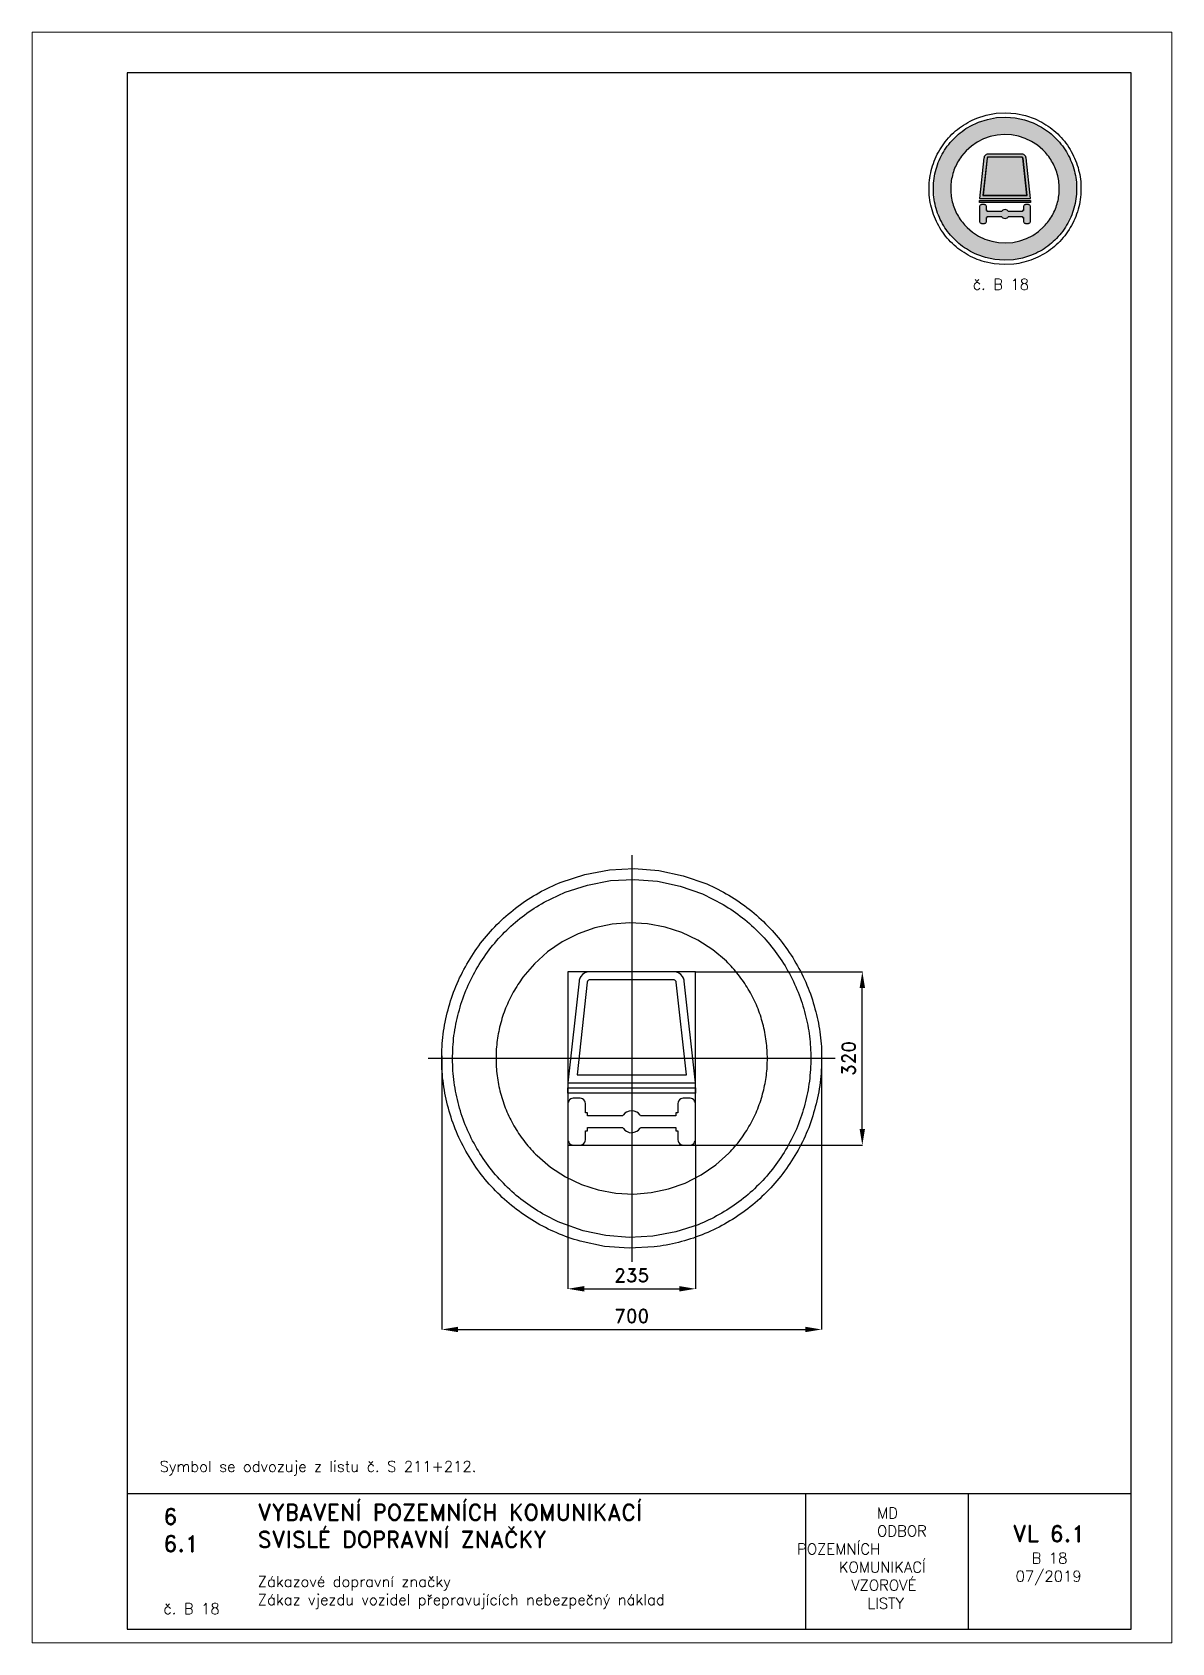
# Paper-space layout 'B 18' of a CAD drawing. Header units: millimetres. Extents: x 0 to 210, y 0 to 297.
# The model-space entities are those that its viewports show. They can reach past a viewport. Long polylines and large blocks are cut down to what shows.
import ezdxf

# ---------------------------------------------------------------- set-up
doc = ezdxf.new("R2010")
doc.units = ezdxf.units.MM
doc.header["$LTSCALE"] = 5
doc.linetypes.add('ČERCHOVANÁX2', pattern=[2, 1, -0.5, 0, -0.5])
doc.linetypes.add('ČÁRKOVANÁX2', pattern=[1.5, 1, -0.5])
for name, color, linetype in [('Kóty', 2, 'Continuous'), ('Rozpiska', 7, 'Continuous'), ('Značka', 7, 'Continuous')]:
    doc.layers.add(name, color=color, linetype=linetype)
doc.layers.add('Rámeček', color=6, linetype='Continuous', plot=False)
doc.styles.get("Standard").update_dxf_attribs({"font": 'romand.shx', "height": 25})
doc.dimstyles.get("Standard").update_dxf_attribs({"dimtxt": 25, "dimasz": 30, "dimexe": 0.18, "dimexo": 0.0625, "dimgap": 12.5, "dimtad": 1, "dimdec": 0, "dimzin": 0, "dimdsep": 46, "dimtxsty": 'Standard', "dimcen": 0.09, "dimadec": 0, "dimazin": 0, "dimtfac": 1, "dimtdec": 0, "dimtofl": 0, "dimtmove": 0, "dimatfit": 3, "dimfxl": 1, "dimtolj": 1, "dimtzin": 0, "dimarcsym": 0})

psp = doc.layouts.new('B 18')

# ---------------------------------------------------------------- texts
at = {"layer": 'Rozpiska', "color": 7, "attachment_point": 1}
for s, width, heights, insert, char_height in [('\\pi8.03909;{\\C6;č. B 18}', 27.9829, [2.67], (165.28, 251.51), 2), ('Symbol se odvozuje z listu č. S 211+212.', 155.5011, [0], (23.48, 33.52), 2), ('6', 149.0422, [0], (24.17, 24.77), 3), ('{\\C6;VYBAVENÍ POZEMNÍCH KOMUNIKACÍ\\P}SVISLÉ DOPRAVNÍ ZNAČKY{\\H1.34524x; }', 149.0422, [0], (41.56, 25.56), 3), ('\\pi14.7414;{\\C6;MD\\P\\pi2.36044;}ODBOR POZEMNÍCH{\\H1.57143x; }\\P\\pi7.69378;KOMUNIKACÍ{\\H1.5x; }\\P\\pi9.97949;{\\C6;VZOROVÉ\\H1.47619x; \\H0.67742x;\\P\\pi12.93187;LISTY\\H1.26984x; }', 33.1018, [0], (140.95, 24.95), 2), ('\\pi1.03113;{\\H1.5x;\\C6;VL 6.1\\P\\pi4.5073;\\H0.66667x;B 18\\H1.66666x; \\H0.6x;\\P\\pi1.5549;07/2019\\H1.80159x; }', 16.0623, [0], (179.66, 21.61), 2), ('6.1', 149.0422, [0], (24.17, 19.78), 3), ('{\\C6;Zákazové dopravní značky\\P}Zákaz vjezdu vozidel přepravujících nebezpečný náklad{\\H1.83333x; }', 149.0422, [0], (41.56, 12.29), 2), ('{\\C6;č. B 18}', 18.3305, [2.67], (24.17, 7.28), 2)]:
    psp.add_mtext_dynamic_manual_height_columns(s, width=width, gutter_width=100, heights=heights, dxfattribs=dict(at, insert=insert, char_height=char_height))

msp = doc.modelspace()

# ---------------------------------------------------------------- blocks, each defined once
blk = doc.blocks.new('*D2')
at = {"layer": 'Defpoints', "color": 0, "transparency": 16777216}
for p in [(-349.9, 4.7), (350, 0.1), (350, -499.8)]:
    blk.add_point(p, dxfattribs=at)
at = {"layer": 'Kóty', "color": 0, "lineweight": -2, "transparency": 16777216}
for p, q in [((-349.9, 4.6), (-349.9, -500)), ((350, 0.1), (350, -500)), ((-319.9, -499.8), (320, -499.8))]:
    blk.add_line(p, q, dxfattribs=at)
at = {"layer": 'Kóty', "color": 0, "transparency": 16777216}
for points in [[(-319.9, -494.8), (-319.9, -504.8), (-349.9, -499.8)], [(320, -494.8), (320, -504.8), (350, -499.8)]]:
    blk.add_solid(points, dxfattribs=at)
at = {"layer": 'Kóty', "color": 0, "transparency": 16777216, "insert": (0.1, -474.8), "char_height": 25, "attachment_point": 5}
blk.add_mtext('\\A1;700', dxfattribs=at)
blk = doc.blocks.new('*D3')
at = {"layer": 'Defpoints', "color": 0, "transparency": 16777216}
for p in [(-117.5, -160), (117.5, -160), (117.5, -424.8)]:
    blk.add_point(p, dxfattribs=at)
at = {"layer": 'Kóty', "color": 0, "lineweight": -2, "transparency": 16777216}
for p, q in [((-117.5, -160.1), (-117.5, -425)), ((117.5, -160.1), (117.5, -425)), ((-87.5, -424.8), (87.5, -424.8))]:
    blk.add_line(p, q, dxfattribs=at)
at = {"layer": 'Kóty', "color": 0, "transparency": 16777216}
for points in [[(-87.5, -419.8), (-87.5, -429.8), (-117.5, -424.8)], [(87.5, -419.8), (87.5, -429.8), (117.5, -424.8)]]:
    blk.add_solid(points, dxfattribs=at)
at = {"layer": 'Kóty', "color": 0, "transparency": 16777216, "insert": (0, -399.8), "char_height": 25, "attachment_point": 5}
blk.add_mtext('\\A1;235', dxfattribs=at)
blk = doc.blocks.new('*D4')
at = {"layer": 'Defpoints', "color": 0, "transparency": 16777216}
for p in [(117.5, 160), (425, 160), (117.5, -160.1)]:
    blk.add_point(p, dxfattribs=at)
at = {"layer": 'Kóty', "color": 0, "lineweight": -2, "transparency": 16777216}
for p, q in [((117.6, 160), (425.2, 160)), ((425, -130.1), (425, 130)), ((117.6, -160.1), (425.2, -160.1))]:
    blk.add_line(p, q, dxfattribs=at)
at = {"layer": 'Kóty', "color": 0, "transparency": 16777216}
for points in [[(420, 130), (430, 130), (425, 160)], [(420, -130.1), (430, -130.1), (425, -160.1)]]:
    blk.add_solid(points, dxfattribs=at)
at = {"layer": 'Kóty', "color": 0, "transparency": 16777216, "insert": (400, 0), "char_height": 25, "attachment_point": 5, "rotation": 90}
blk.add_mtext('\\A1;320', dxfattribs=at)

# ---------------------------------------------------------------- dimensions: what is measured, and where the dimension line sits
at = {"layer": 'Kóty'}
dim = msp.add_linear_dim(base=(425.04, 160), p1=(117.5, -160.06), p2=(117.5, 160), angle=90, dimstyle='Standard', dxfattribs=at)
dim.commit()
dim.dimension.update_dxf_attribs({"geometry": '*D4', "text_midpoint": (400.04, -0.03)})
for base, p1, p2, picture, middle in [((350.05, -499.82), (-349.92, 4.7), (350.05, 0.12), '*D2', (0.06, -474.82)), ((117.5, -424.82), (-117.5, -160), (117.5, -160), '*D3', (0, -399.82))]:
    dim = msp.add_linear_dim(base=base, p1=p1, p2=p2, dimstyle='Standard', dxfattribs=at)
    dim.commit()
    dim.dimension.update_dxf_attribs({"geometry": picture, "text_midpoint": middle})

# ---------------------------------------------------------------- linework, layer by layer
at = {"layer": 'Značka', "color": 6, "linetype": 'ČERCHOVANÁX2', "lineweight": 25, "ltscale": 5}
for p, q in [((0, 375), (0, -375)), ((375, 0), (-375, 0))]:
    msp.add_line(p, q, dxfattribs=at)
at = {"layer": 'Značka', "color": 5}
msp.add_lwpolyline([(350, 0, -0.0016013), (349.99, -2.3), (349.97, -4.6, -0.0321701), (346.49, -50.2, -0.0357289), (336.86, -95, -0.0366785), (321.83, -138.3, -0.0347433), (300.79, -179, -0.0340165), (274.96, -216.8, -0.0344593), (244.23, -250.7, -0.0345657), (209.51, -280.6, -0.0344244), (171.02, -305.4, -0.0344275), (129.75, -325.2, -0.034438), (86.15, -339.2, -0.0344031), (41.16, -347.7), (-4.58, -350), (-50.24, -346.5), (-95, -336.9, -0.0344688), (-138.22, -321.7, -0.0343844), (-178.95, -300.8, -0.0344115), (-216.78, -275, -0.0344629), (-250.71, -244.2, -0.0344102), (-280.56, -209.5, -0.034408), (-305.37, -171, -0.0344258), (-325.22, -129.8, -0.0344016), (-339.23, -86.2, -0.0344119), (-347.72, -41.2, -0.0344177), (-349.97, 4.6, -0.0344187), (-346.53, 50.2, -0.0344262), (-336.86, 95, -0.0344152), (-321.72, 138.2, -0.0343869), (-300.79, 179, -0.0344205), (-274.98, 216.8, -0.0344111), (-244.23, 250.7, -0.0344328), (-209.5, 280.6, -0.0343866), (-171.02, 305.4, -0.034445), (-129.75, 325.2), (-86.15, 339.2), (-41.16, 347.7), (4.58, 350), (50.24, 346.5), (95, 336.9), (138.22, 321.7, -0.0343885), (178.95, 300.8, -0.0343752), (216.77, 275, -0.0344043), (250.71, 244.2, -0.0344091), (280.57, 209.5, -0.0344765), (305.37, 171, -0.034443), (325.2, 129.8, -0.0340856), (339.23, 86.2, -0.0327785), (347.51, 43.4, -0.034262), (350, 0)], format="xyb", dxfattribs=at)
at = {"layer": 'Značka', "color": 1}
for points in [[(330, 0, -0.0016953), (329.99, -2.2), (329.97, -4.3, -0.0321699), (326.69, -47.3, -0.0357264), (317.61, -89.6, -0.036664), (303.44, -130.4, -0.0347489), (283.6, -168.7, -0.0340159), (259.25, -204.4, -0.0344578), (230.27, -236.4, -0.0345691), (197.54, -264.5, -0.0344488), (161.24, -287.9, -0.0343729), (122.33, -306.6), (81.23, -319.8), (38.8, -327.9), (-4.32, -330), (-47.37, -326.7), (-89.58, -317.6), (-130.32, -303.3, -0.0344656), (-168.73, -283.6, -0.0344132), (-204.39, -259.3, -0.0344091), (-236.38, -230.3, -0.0344083), (-264.53, -197.5, -0.0344107), (-287.92, -161.2, -0.0344423), (-306.64, -122.3, -0.0344342), (-319.85, -81.2, -0.0344112), (-327.85, -38.8, -0.0344178), (-329.97, 4.3, -0.0344162), (-326.73, 47.4, -0.0344142), (-317.61, 89.6, -0.0344205), (-303.33, 130.3, -0.0344032), (-283.6, 168.7, -0.0344206), (-259.27, 204.4, -0.0344073), (-230.27, 236.4, -0.0344043), (-197.53, 264.5, -0.0344472), (-161.24, 287.9), (-122.34, 306.6), (-81.23, 319.8), (-38.8, 327.9), (4.32, 330), (47.37, 326.7), (89.58, 317.6), (130.32, 303.3), (168.73, 283.6, -0.0344494), (204.39, 259.3, -0.0344178), (236.38, 230.3, -0.0344095), (264.53, 197.5, -0.0344689), (287.92, 161.2, -0.0344394), (306.62, 122.3, -0.0340753), (319.85, 81.2, -0.0328054), (327.65, 40.9, -0.0342635), (330, 0)], [(250, 0), (249.99, 1.6), (249.98, 3.3, 0.0321692), (247.49, 35.9, 0.0357317), (240.61, 67.9, 0.0366897), (229.88, 98.8, 0.0347405), (214.85, 127.8, 0.0340453), (196.4, 154.8, 0.0344438), (174.45, 179.1), (149.65, 200.4), (122.16, 218.1), (92.68, 232.3), (61.54, 242.3), (29.4, 248.4), (-3.27, 250), (-35.89, 247.5), (-67.86, 240.6), (-98.73, 229.8), (-127.82, 214.9), (-154.84, 196.4), (-179.08, 174.4), (-200.4, 149.6, 0.0343895), (-218.12, 122.2, 0.0344071), (-232.3, 92.7, 0.0344162), (-242.31, 61.5, 0.0344165), (-248.37, 29.4, 0.03442), (-249.98, -3.3, 0.034417), (-247.52, -35.9, 0.0344304), (-240.61, -67.9, 0.0344312), (-229.8, -98.7, 0.0343946), (-214.85, -127.8, 0.0344051), (-196.41, -154.8, 0.0343854), (-174.45, -179.1), (-149.65, -200.4), (-122.16, -218.1), (-92.68, -232.3), (-61.54, -242.3), (-29.4, -248.4), (3.27, -250), (35.89, -247.5), (67.86, -240.6), (98.73, -229.8), (127.82, -214.9), (154.84, -196.4), (179.08, -174.4, 0.0343975), (200.4, -149.6, 0.0344989), (218.12, -122.2, 0.0344076), (232.29, -92.7, 0.0340792), (242.31, -61.5, 0.0327956), (248.22, -31, 0.0342669), (250, 0)]]:
    msp.add_lwpolyline(points, format="xyb", dxfattribs=at)
at = {"layer": 'Značka', "color": 6, "linetype": 'ČÁRKOVANÁX2', "ltscale": 2.5}
msp.add_lwpolyline([(-117.5, -160), (117.5, -160), (117.5, 160), (-117.5, 160)], close=True, dxfattribs=at)
at = {"layer": 'Značka', "color": 5}
for points in [[(77.08, 160), (-77.08, 160), (-78.05, 160), (-79.02, 159.9), (-82.84, 159.2), (-86.44, 157.7), (-90.44, 154.9), (-93.62, 151.2), (-95.53, 147.8), (-96.65, 144.1), (-96.82, 143.1), (-96.96, 142.2), (-117.5, -45), (117.5, -45), (96.96, 142.2), (96.82, 143.1), (96.65, 144.1), (95.51, 147.8), (93.62, 151.2), (90.45, 154.9), (86.44, 157.7), (82.84, 159.2), (79.02, 159.9), (78.05, 160), (77.08, 160)], [(77.08, 145), (-77.08, 145), (-77.32, 145), (-77.56, 145), (-78.52, 144.8), (-79.42, 144.4), (-80.42, 143.7), (-81.21, 142.8), (-81.69, 142), (-81.97, 141), (-82.01, 140.8), (-82.05, 140.5), (-100.76, -30), (100.76, -30), (82.05, 140.5), (82.01, 140.8), (81.97, 141), (81.68, 142), (81.21, 142.8), (80.42, 143.7), (79.42, 144.4), (78.52, 144.8), (77.56, 145), (77.32, 145), (77.08, 145)], [(-117.5, -64.1), (-117.5, -54.1), (117.5, -54.1), (117.5, -64.1), (-117.5, -64.1)], [(84.96, -100), (81.35, -100), (81.35, -105.8), (16.27, -105.8), (15.75, -104.9), (15.2, -104.1), (12.6, -101.2), (9.39, -98.9), (4.87, -97), (0, -96.4), (-4.87, -97), (-9.39, -98.9), (-12.62, -101.2), (-15.2, -104.1), (-15.75, -104.9), (-16.27, -105.8), (-81.35, -105.8), (-81.35, -100), (-84.96, -100), (-84.96, -84.1), (-84.98, -83.5), (-85.02, -82.9), (-85.48, -80.7), (-86.41, -78.7), (-88.12, -76.4), (-90.38, -74.7), (-92.46, -73.7), (-94.67, -73.3), (-95.24, -73.3), (-95.81, -73.2), (-106.65, -73.2), (-107.22, -73.3), (-107.79, -73.3), (-110, -73.7), (-112.08, -74.7), (-114.33, -76.4), (-116.05, -78.7), (-117, -80.7), (-117.44, -82.9), (-117.48, -83.5), (-117.5, -84.1), (-117.5, -149.2), (-117.48, -149.7), (-117.44, -150.3), (-116.99, -152.5), (-116.05, -154.6), (-114.34, -156.8), (-112.08, -158.5), (-110, -159.5), (-107.79, -159.9), (-107.22, -160), (-106.65, -160), (-95.81, -160), (-95.24, -160), (-94.67, -159.9), (-92.46, -159.5), (-90.38, -158.5), (-88.13, -156.8), (-86.41, -154.6), (-85.46, -152.5), (-85.02, -150.3), (-84.98, -149.7), (-84.96, -149.2), (-84.96, -133.2), (-81.35, -133.2), (-81.35, -127.5), (-16.27, -127.5), (-15.75, -128.3), (-15.2, -129.1), (-12.6, -132), (-9.39, -134.3), (-4.87, -136.3), (0, -136.9), (4.87, -136.2), (9.39, -134.3), (12.62, -132.1), (15.2, -129.1), (15.75, -128.3), (16.27, -127.5), (81.35, -127.5), (81.35, -133.2), (84.96, -133.2), (84.96, -149.2), (84.98, -149.7), (85.02, -150.3), (85.48, -152.5), (86.41, -154.6), (88.12, -156.8), (90.38, -158.5), (92.46, -159.5), (94.67, -159.9), (95.24, -160), (95.81, -160), (106.65, -160), (107.22, -160), (107.79, -159.9), (110, -159.5), (112.08, -158.5), (114.33, -156.8), (116.05, -154.6), (117, -152.5), (117.44, -150.3), (117.48, -149.7), (117.5, -149.2), (117.5, -84.1), (117.48, -83.5), (117.44, -82.9), (116.99, -80.7), (116.05, -78.7), (114.34, -76.4), (112.08, -74.7), (110, -73.7), (107.79, -73.3), (107.22, -73.3), (106.65, -73.2), (95.81, -73.2), (95.24, -73.3), (94.67, -73.3), (92.46, -73.7), (90.38, -74.7), (88.13, -76.4), (86.41, -78.7), (85.46, -80.7), (85.02, -82.9), (84.98, -83.5), (84.96, -84.1), (84.96, -100)]]:
    msp.add_lwpolyline(points, dxfattribs=at)

msp.set_redraw_order([(e.dxf.handle, doc.entitydb.next_handle()) for e in msp.query("TEXT MTEXT ATTDEF DIMENSION ARC_DIMENSION")])  # texts and dimensions are drawn at this point

# ---------------------------------------------------------------- hatches: boundary and pattern name
at = {"layer": 'Značka'}
h = psp.add_hatch(color=10, dxfattribs=at)
h.dxf.hatch_style = 1
edge = h.paths.add_edge_path(flags=16)
edge.add_line((189.27, 268.14), (189.27, 268.2))
edge.add_line((189.27, 268.2), (189.27, 268.27))
edge.add_arc((179.09, 268.15), 10.17, 0.6827, 8.0528)
edge.add_arc((180.09, 268.29), 9.17, 8.0411, 16.2267)
edge.add_arc((180.27, 268.55), 8.93, 14.9471, 23.352)
edge.add_arc((179.83, 268.35), 9.41, 23.4172, 31.376)
edge.add_arc((179.57, 268.38), 9.62, 30.4463, 38.2459)
edge.add_arc((179.64, 268.45), 9.52, 38.1458, 46.0367)
edge.add_line((186.25, 275.3), (185.25, 276.16))
edge.add_line((185.25, 276.16), (184.15, 276.86))
edge.add_line((184.15, 276.86), (182.98, 277.43))
edge.add_line((182.98, 277.43), (181.73, 277.83))
edge.add_line((181.73, 277.83), (180.44, 278.08))
edge.add_line((180.44, 278.08), (179.14, 278.14))
edge.add_line((179.14, 278.14), (177.83, 278.04))
edge.add_line((177.83, 278.04), (176.55, 277.76))
edge.add_line((176.55, 277.76), (175.32, 277.33))
edge.add_line((175.32, 277.33), (174.16, 276.74))
edge.add_line((174.16, 276.74), (173.07, 276))
edge.add_line((173.07, 276), (172.11, 275.12))
edge.add_line((172.11, 275.12), (171.25, 274.12))
edge.add_arc((178.86, 268.43), 9.5, 143.1694, 151.0478)
edge.add_arc((178.82, 268.32), 9.52, 150.3862, 158.2686)
edge.add_arc((178.83, 268.32), 9.53, 158.2698, 166.1543)
edge.add_arc((178.77, 268.2), 9.5, 165.3669, 173.2515)
edge.add_arc((178.79, 268.2), 9.52, 173.2386, 181.124)
edge.add_arc((178.78, 268.07), 9.51, 180.373, 188.2577)
edge.add_arc((178.79, 268.07), 9.52, 188.2413, 196.1291)
edge.add_arc((178.79, 267.94), 9.49, 195.3958, 203.2837)
edge.add_arc((178.83, 267.95), 9.52, 203.2519, 211.1314)
edge.add_arc((178.88, 267.84), 9.51, 210.3906, 218.2726)
edge.add_arc((178.91, 267.84), 9.54, 218.1655, 226.043)
edge.add_line((172.29, 260.98), (173.28, 260.12))
edge.add_line((173.28, 260.12), (174.38, 259.42))
edge.add_line((174.38, 259.42), (175.56, 258.85))
edge.add_line((175.56, 258.85), (176.81, 258.45))
edge.add_line((176.81, 258.45), (178.09, 258.2))
edge.add_line((178.09, 258.2), (179.4, 258.14))
edge.add_line((179.4, 258.14), (180.7, 258.24))
edge.add_line((180.7, 258.24), (181.98, 258.52))
edge.add_line((181.98, 258.52), (183.22, 258.95))
edge.add_line((183.22, 258.95), (184.38, 259.54))
edge.add_line((184.38, 259.54), (185.46, 260.28))
edge.add_line((185.46, 260.28), (186.43, 261.16))
edge.add_arc((179.66, 267.85), 9.52, 315.375, 323.2552)
edge.add_arc((179.71, 267.84), 9.47, 323.1569, 331.0603)
edge.add_arc((179.71, 267.96), 9.52, 330.4019, 338.2845)
edge.add_arc((179.62, 267.99), 9.63, 338.2917, 346.0991)
edge.add_arc((179.79, 268.09), 9.48, 345.2769, 352.7904)
edge.add_arc((180.2, 268.04), 9.07, 352.7886, 360.6389)
edge = h.paths.add_edge_path()
edge.add_arc((179.49, 268.16), 12.98, 359.5453, 359.9338, ccw=False)
edge.add_line((192.47, 268.05), (192.47, 267.97))
edge.add_arc((179.05, 268.13), 13.42, 351.9529, 359.3231, ccw=False)
edge.add_arc((180.33, 267.94), 12.13, 343.7927, 351.9771, ccw=False)
edge.add_arc((180.58, 267.6), 11.8, 336.6482, 345.0472, ccw=False)
edge.add_arc((180, 267.86), 12.43, 328.6348, 336.5955, ccw=False)
edge.add_arc((179.64, 267.83), 12.72, 321.8067, 329.5996, ccw=False)
edge.add_arc((179.78, 267.73), 12.54, 313.8882, 321.7822, ccw=False)
edge.add_arc((179.71, 267.58), 12.49, 306.6876, 314.6071, ccw=False)
edge.add_arc((179.66, 267.62), 12.55, 298.861, 306.7529, ccw=False)
edge.add_arc((179.51, 267.56), 12.57, 291.7315, 299.6061, ccw=False)
edge.add_line((184.16, 255.88), (182.52, 255.35))
edge.add_line((182.52, 255.35), (180.82, 255.02))
edge.add_line((180.82, 255.02), (179.1, 254.94))
edge.add_line((179.1, 254.94), (177.37, 255.07))
edge.add_line((177.37, 255.07), (175.69, 255.44))
edge.add_line((175.69, 255.44), (174.06, 256.01))
edge.add_arc((179, 267.53), 12.54, 238.8994, 246.7952, ccw=False)
edge.add_arc((178.86, 267.63), 12.55, 231.7862, 239.67, ccw=False)
edge.add_arc((178.87, 267.63), 12.56, 223.8652, 231.7481, ccw=False)
edge.add_arc((178.77, 267.76), 12.58, 216.6959, 224.5786, ccw=False)
edge.add_arc((178.76, 267.76), 12.56, 208.8542, 216.7374, ccw=False)
edge.add_arc((178.66, 267.9), 12.55, 201.7532, 209.6437, ccw=False)
edge.add_arc((178.66, 267.9), 12.55, 193.8737, 201.7623, ccw=False)
edge.add_arc((178.62, 268.06), 12.55, 186.7432, 194.6266, ccw=False)
edge.add_arc((178.62, 268.07), 12.55, 178.8736, 186.7584, ccw=False)
edge.add_arc((178.64, 268.23), 12.57, 171.7587, 179.6432, ccw=False)
edge.add_arc((178.63, 268.23), 12.56, 163.8631, 171.7472, ccw=False)
edge.add_arc((178.66, 268.4), 12.55, 156.7233, 164.6088, ccw=False)
edge.add_arc((178.68, 268.39), 12.56, 148.865, 156.7466, ccw=False)
edge.add_arc((178.77, 268.54), 12.57, 141.7823, 149.6678, ccw=False)
edge.add_arc((178.77, 268.54), 12.57, 133.8743, 141.7568, ccw=False)
edge.add_arc((178.87, 268.65), 12.56, 126.6979, 134.5796, ccw=False)
edge.add_arc((178.88, 268.67), 12.55, 118.8684, 126.76, ccw=False)
edge.add_line((172.82, 279.66), (174.37, 280.4))
edge.add_line((174.37, 280.4), (176.02, 280.93))
edge.add_line((176.02, 280.93), (177.72, 281.26))
edge.add_line((177.72, 281.26), (179.44, 281.34))
edge.add_line((179.44, 281.34), (181.16, 281.21))
edge.add_line((181.16, 281.21), (182.85, 280.84))
edge.add_line((182.85, 280.84), (184.48, 280.27))
edge.add_line((184.48, 280.27), (186.02, 279.48))
edge.add_arc((179.69, 268.66), 12.54, 51.782, 59.6741, ccw=False)
edge.add_arc((179.67, 268.65), 12.56, 43.8642, 51.7491, ccw=False)
edge.add_arc((179.77, 268.53), 12.58, 36.6958, 44.5787, ccw=False)
edge.add_arc((179.8, 268.54), 12.54, 28.8475, 36.7441, ccw=False)
edge.add_arc((179.88, 268.39), 12.55, 21.7296, 29.6194, ccw=False)
edge.add_arc((179.75, 268.33), 12.69, 13.94, 21.7465, ccw=False)
edge.add_arc((179.95, 268.21), 12.53, 7.1962, 14.7119, ccw=False)
edge.add_arc((180.5, 268.27), 11.97, -0.6363, 7.2132, ccw=False)
h = psp.add_hatch(color=249, dxfattribs=at)
h.dxf.hatch_style = 1
h.paths.add_polyline_path([(182.67, 264.14), (182.52, 264.14), (182.52, 263.91), (179.92, 263.91), (179.9, 263.94), (179.88, 263.98), (179.77, 264.09), (179.64, 264.18), (179.46, 264.26), (179.27, 264.28), (179.07, 264.26), (178.89, 264.18), (178.76, 264.09), (178.66, 263.98), (178.64, 263.94), (178.62, 263.91), (176.01, 263.91), (176.01, 264.14), (175.87, 264.14), (175.87, 264.78), (175.87, 264.8), (175.87, 264.82), (175.85, 264.91), (175.81, 264.99), (175.74, 265.08), (175.65, 265.15), (175.57, 265.19), (175.48, 265.21), (175.46, 265.21), (175.44, 265.21), (175, 265.21), (174.98, 265.21), (174.96, 265.21), (174.87, 265.19), (174.79, 265.15), (174.7, 265.08), (174.63, 264.99), (174.59, 264.91), (174.57, 264.82), (174.57, 264.8), (174.57, 264.78), (174.57, 262.17), (174.57, 262.15), (174.57, 262.13), (174.59, 262.04), (174.63, 261.96), (174.69, 261.87), (174.79, 261.8), (174.87, 261.76), (174.96, 261.74), (174.98, 261.74), (175, 261.74), (175.44, 261.74), (175.46, 261.74), (175.48, 261.74), (175.57, 261.76), (175.65, 261.8), (175.74, 261.87), (175.81, 261.96), (175.85, 262.04), (175.87, 262.13), (175.87, 262.15), (175.87, 262.17), (175.87, 262.81), (176.01, 262.81), (176.01, 263.04), (178.62, 263.04), (178.64, 263.01), (178.66, 262.98), (178.76, 262.86), (178.89, 262.77), (179.07, 262.69), (179.27, 262.66), (179.46, 262.69), (179.64, 262.77), (179.77, 262.86), (179.88, 262.98), (179.9, 263.01), (179.92, 263.04), (182.52, 263.04), (182.52, 262.81), (182.67, 262.81), (182.67, 262.17), (182.67, 262.15), (182.67, 262.13), (182.69, 262.04), (182.72, 261.96), (182.79, 261.87), (182.88, 261.8), (182.97, 261.76), (183.06, 261.74), (183.08, 261.74), (183.1, 261.74), (183.53, 261.74), (183.56, 261.74), (183.58, 261.74), (183.67, 261.76), (183.75, 261.8), (183.84, 261.87), (183.91, 261.96), (183.95, 262.04), (183.97, 262.13), (183.97, 262.15), (183.97, 262.17), (183.97, 264.78), (183.97, 264.8), (183.97, 264.82), (183.95, 264.91), (183.91, 264.99), (183.84, 265.08), (183.75, 265.15), (183.67, 265.19), (183.58, 265.21), (183.56, 265.21), (183.53, 265.21), (183.1, 265.21), (183.08, 265.21), (183.06, 265.21), (182.97, 265.19), (182.88, 265.15), (182.79, 265.08), (182.72, 264.99), (182.69, 264.91), (182.67, 264.82), (182.67, 264.8), (182.67, 264.78)])
h.paths.add_polyline_path([(174.57, 265.58), (174.57, 265.98), (183.97, 265.98), (183.97, 265.58)])
h.paths.add_polyline_path([(182.35, 274.54), (176.19, 274.54), (176.15, 274.54), (176.11, 274.54), (175.95, 274.51), (175.81, 274.45), (175.65, 274.34), (175.52, 274.19), (175.45, 274.05), (175.4, 273.9), (175.4, 273.86), (175.39, 273.83), (174.57, 266.34), (183.97, 266.34), (183.15, 273.83), (183.14, 273.86), (183.13, 273.9), (183.09, 274.05), (183.01, 274.19), (182.89, 274.34), (182.73, 274.45), (182.58, 274.51), (182.43, 274.54), (182.39, 274.54)])
h.paths.add_polyline_path([(182.35, 273.94), (176.19, 273.94), (176.18, 273.94), (176.17, 273.94), (176.13, 273.93), (176.09, 273.92), (176.05, 273.89), (176.02, 273.85), (176, 273.82), (175.99, 273.78), (175.99, 273.77), (175.99, 273.76), (175.24, 266.94), (183.3, 266.94), (182.55, 273.76), (182.55, 273.77), (182.55, 273.78), (182.54, 273.82), (182.52, 273.85), (182.49, 273.89), (182.45, 273.92), (182.41, 273.93), (182.37, 273.94), (182.36, 273.94)], flags=16)
h = psp.add_hatch(color=30, dxfattribs=at)
h.dxf.hatch_style = 1
h.paths.add_polyline_path([(182.35, 273.98), (176.19, 273.98), (176.17, 273.98), (176.16, 273.98), (176.12, 273.97), (176.07, 273.95), (176.03, 273.92), (175.99, 273.88), (175.96, 273.84), (175.95, 273.79), (175.95, 273.78), (175.95, 273.77), (175.19, 266.9), (183.34, 266.9), (182.59, 273.77), (182.59, 273.78), (182.59, 273.79), (182.57, 273.83), (182.55, 273.88), (182.51, 273.92), (182.46, 273.95), (182.42, 273.97), (182.37, 273.98), (182.36, 273.98)])

# ---------------------------------------------------------------- linework, layer by layer
at = {"layer": 'Rozpiska', "color": 7}
for p, q in [((17.5, 27.5), (202.5, 27.5)), ((142.5, 27.5), (142.5, 2.5)), ((172.5, 27.5), (172.5, 2.5))]:
    psp.add_line(p, q, dxfattribs=at)
psp.add_lwpolyline([(17.5, 2.5), (202.5, 2.5), (202.5, 289.5), (17.5, 289.5)], close=True, dxfattribs=at)
at = {"layer": 'Značka', "color": 7}
psp.add_lwpolyline([(193.27, 268.14, -0.001601), (193.27, 268.05), (193.27, 267.96, -0.03217), (193.13, 266.13, -0.035729), (192.74, 264.34, -0.036679), (192.14, 262.61, -0.034743), (191.3, 260.98, -0.034017), (190.27, 259.47, -0.034459), (189.04, 258.11, -0.034566), (187.65, 256.92, -0.034424), (186.11, 255.92, -0.034427), (184.46, 255.13, -0.034438), (182.71, 254.57, -0.034403), (180.91, 254.23), (179.09, 254.14), (177.26, 254.28), (175.47, 254.66, -0.034469), (173.74, 255.27, -0.034384), (172.11, 256.11, -0.034411), (170.6, 257.14, -0.034463), (169.24, 258.37, -0.03441), (168.05, 259.76, -0.034408), (167.05, 261.3, -0.034426), (166.26, 262.95, -0.034402), (165.7, 264.69, -0.034412), (165.36, 266.49, -0.034418), (165.27, 268.32, -0.034419), (165.41, 270.15, -0.034426), (165.79, 271.94, -0.034415), (166.4, 273.67, -0.034387), (167.24, 275.3, -0.03442), (168.27, 276.81, -0.034411), (169.5, 278.17, -0.034433), (170.89, 279.36, -0.034387), (172.43, 280.36, -0.034445), (174.08, 281.15), (175.82, 281.71), (177.62, 282.05), (179.45, 282.14), (181.28, 282), (183.07, 281.62), (184.8, 281.01, -0.034389), (186.43, 280.17, -0.034375), (187.94, 279.14, -0.034404), (189.3, 277.91, -0.034409), (190.49, 276.52, -0.034477), (191.48, 274.98, -0.034443), (192.28, 273.33, -0.034086), (192.84, 271.59, -0.032779), (193.17, 269.88, -0.034262), (193.27, 268.14)], format="xyb", dxfattribs=at)
at = {"layer": 'Značka', "color": 10}
for points in [[(192.47, 268.14, -0.001695), (192.47, 268.05), (192.47, 267.97, -0.03217), (192.34, 266.25, -0.035726), (191.97, 264.56, -0.036664), (191.41, 262.92, -0.034749), (190.61, 261.39, -0.034016), (189.64, 259.96, -0.034458), (188.48, 258.68, -0.034569), (187.17, 257.56, -0.034449), (185.72, 256.62, -0.034373), (184.16, 255.88), (182.52, 255.35), (180.82, 255.02), (179.1, 254.94), (177.37, 255.07), (175.69, 255.44), (174.06, 256.01, -0.034466), (172.52, 256.8, -0.034413), (171.09, 257.77, -0.034409), (169.81, 258.93, -0.034408), (168.69, 260.24, -0.034411), (167.75, 261.69, -0.034442), (167, 263.25, -0.034434), (166.47, 264.89, -0.034411), (166.15, 266.59, -0.034418), (166.07, 268.31, -0.034416), (166.2, 270.04, -0.034414), (166.56, 271.72, -0.03442), (167.14, 273.35, -0.034403), (167.92, 274.89, -0.034421), (168.9, 276.32, -0.034407), (170.06, 277.6, -0.034404), (171.37, 278.72, -0.034447), (172.82, 279.66), (174.37, 280.4), (176.02, 280.93), (177.72, 281.26), (179.44, 281.34), (181.16, 281.21), (182.85, 280.84), (184.48, 280.27), (186.02, 279.48, -0.034449), (187.44, 278.51, -0.034418), (188.72, 277.35, -0.03441), (189.85, 276.04, -0.034469), (190.79, 274.59, -0.034439), (191.53, 273.03, -0.034075), (192.06, 271.39, -0.032805), (192.37, 269.78, -0.034264), (192.47, 268.14)], [(189.27, 268.14), (189.27, 268.2), (189.27, 268.27, 0.032169), (189.17, 269.58, 0.035732), (188.89, 270.86, 0.03669), (188.46, 272.09, 0.034741), (187.86, 273.25, 0.034045), (187.12, 274.33, 0.034444), (186.25, 275.3), (185.25, 276.16), (184.15, 276.86), (182.98, 277.43), (181.73, 277.83), (180.44, 278.08), (179.14, 278.14), (177.83, 278.04), (176.55, 277.76), (175.32, 277.33), (174.16, 276.74), (173.07, 276), (172.11, 275.12), (171.25, 274.12, 0.03439), (170.54, 273.03, 0.034407), (169.98, 271.85, 0.034416), (169.58, 270.6, 0.034417), (169.33, 269.32, 0.03442), (169.27, 268.01, 0.034417), (169.37, 266.7, 0.03443), (169.64, 265.42, 0.034431), (170.08, 264.19, 0.034395), (170.67, 263.03, 0.034405), (171.41, 261.95, 0.034385), (172.29, 260.98), (173.28, 260.12), (174.38, 259.42), (175.56, 258.85), (176.81, 258.45), (178.09, 258.2), (179.4, 258.14), (180.7, 258.24), (181.98, 258.52), (183.22, 258.95), (184.38, 259.54), (185.46, 260.28), (186.43, 261.16, 0.034397), (187.28, 262.16, 0.034499), (187.99, 263.25, 0.034408), (188.56, 264.43, 0.034079), (188.96, 265.68, 0.032796), (189.2, 266.9, 0.034267), (189.27, 268.14)]]:
    psp.add_lwpolyline(points, format="xyb", dxfattribs=at)
at = {"layer": 'Značka', "color": 249}
for points in [[(182.35, 274.54), (176.19, 274.54), (176.15, 274.54), (176.11, 274.54), (175.95, 274.51), (175.81, 274.45), (175.65, 274.34), (175.52, 274.19), (175.45, 274.05), (175.4, 273.9), (175.4, 273.86), (175.39, 273.83), (174.57, 266.34), (183.97, 266.34), (183.15, 273.83), (183.14, 273.86), (183.13, 273.9), (183.09, 274.05), (183.01, 274.19), (182.89, 274.34), (182.73, 274.45), (182.58, 274.51), (182.43, 274.54), (182.39, 274.54), (182.35, 274.54)], [(174.57, 265.58), (174.57, 265.98), (183.97, 265.98), (183.97, 265.58), (174.57, 265.58)], [(182.67, 264.14), (182.52, 264.14), (182.52, 263.91), (179.92, 263.91), (179.9, 263.94), (179.88, 263.98), (179.77, 264.09), (179.64, 264.18), (179.46, 264.26), (179.27, 264.28), (179.07, 264.26), (178.89, 264.18), (178.76, 264.09), (178.66, 263.98), (178.64, 263.94), (178.62, 263.91), (176.01, 263.91), (176.01, 264.14), (175.87, 264.14), (175.87, 264.78), (175.87, 264.8), (175.87, 264.82), (175.85, 264.91), (175.81, 264.99), (175.74, 265.08), (175.65, 265.15), (175.57, 265.19), (175.48, 265.21), (175.46, 265.21), (175.44, 265.21), (175, 265.21), (174.98, 265.21), (174.96, 265.21), (174.87, 265.19), (174.79, 265.15), (174.7, 265.08), (174.63, 264.99), (174.59, 264.91), (174.57, 264.82), (174.57, 264.8), (174.57, 264.78), (174.57, 262.17), (174.57, 262.15), (174.57, 262.13), (174.59, 262.04), (174.63, 261.96), (174.69, 261.87), (174.79, 261.8), (174.87, 261.76), (174.96, 261.74), (174.98, 261.74), (175, 261.74), (175.44, 261.74), (175.46, 261.74), (175.48, 261.74), (175.57, 261.76), (175.65, 261.8), (175.74, 261.87), (175.81, 261.96), (175.85, 262.04), (175.87, 262.13), (175.87, 262.15), (175.87, 262.17), (175.87, 262.81), (176.01, 262.81), (176.01, 263.04), (178.62, 263.04), (178.64, 263.01), (178.66, 262.98), (178.76, 262.86), (178.89, 262.77), (179.07, 262.69), (179.27, 262.66), (179.46, 262.69), (179.64, 262.77), (179.77, 262.86), (179.88, 262.98), (179.9, 263.01), (179.92, 263.04), (182.52, 263.04), (182.52, 262.81), (182.67, 262.81), (182.67, 262.17), (182.67, 262.15), (182.67, 262.13), (182.69, 262.04), (182.72, 261.96), (182.79, 261.87), (182.88, 261.8), (182.97, 261.76), (183.06, 261.74), (183.08, 261.74), (183.1, 261.74), (183.53, 261.74), (183.56, 261.74), (183.58, 261.74), (183.67, 261.76), (183.75, 261.8), (183.84, 261.87), (183.91, 261.96), (183.95, 262.04), (183.97, 262.13), (183.97, 262.15), (183.97, 262.17), (183.97, 264.78), (183.97, 264.8), (183.97, 264.82), (183.95, 264.91), (183.91, 264.99), (183.84, 265.08), (183.75, 265.15), (183.67, 265.19), (183.58, 265.21), (183.56, 265.21), (183.53, 265.21), (183.1, 265.21), (183.08, 265.21), (183.06, 265.21), (182.97, 265.19), (182.88, 265.15), (182.79, 265.08), (182.72, 264.99), (182.69, 264.91), (182.67, 264.82), (182.67, 264.8), (182.67, 264.78), (182.67, 264.14)]]:
    psp.add_lwpolyline(points, dxfattribs=at)
at = {"layer": 'Značka', "color": 30}
psp.add_lwpolyline([(182.35, 273.98), (176.19, 273.98), (176.17, 273.98), (176.16, 273.98), (176.12, 273.97), (176.07, 273.95), (176.03, 273.92), (175.99, 273.88), (175.96, 273.84), (175.95, 273.79), (175.95, 273.78), (175.95, 273.77), (175.19, 266.9), (183.34, 266.9), (182.59, 273.77), (182.59, 273.78), (182.59, 273.79), (182.57, 273.83), (182.55, 273.88), (182.51, 273.92), (182.46, 273.95), (182.42, 273.97), (182.37, 273.98), (182.36, 273.98), (182.35, 273.98)], dxfattribs=at)
at = {"layer": 'Značka'}
psp.add_lwpolyline([(182.35, 273.94), (176.19, 273.94), (176.18, 273.94), (176.17, 273.94), (176.13, 273.93), (176.09, 273.92), (176.05, 273.89), (176.02, 273.85), (176, 273.82), (175.99, 273.78), (175.99, 273.77), (175.99, 273.76), (175.24, 266.94), (183.3, 266.94), (182.55, 273.76), (182.55, 273.77), (182.55, 273.78), (182.54, 273.82), (182.52, 273.85), (182.49, 273.89), (182.45, 273.92), (182.41, 273.93), (182.37, 273.94), (182.36, 273.94), (182.35, 273.94)], dxfattribs=at)

psp.set_redraw_order([(e.dxf.handle, doc.entitydb.next_handle()) for e in psp.query("TEXT MTEXT ATTDEF DIMENSION ARC_DIMENSION")])  # texts and dimensions are drawn at this point

# ---------------------------------------------------------------- viewports
at = {"layer": 'Rámeček'}
psp.add_viewport(center=(105, 148.5), size=(210, 297), view_center_point=(-54.71, 407.43), view_height=2970, dxfattribs=at)

doc.saveas('drawing.dxf')
